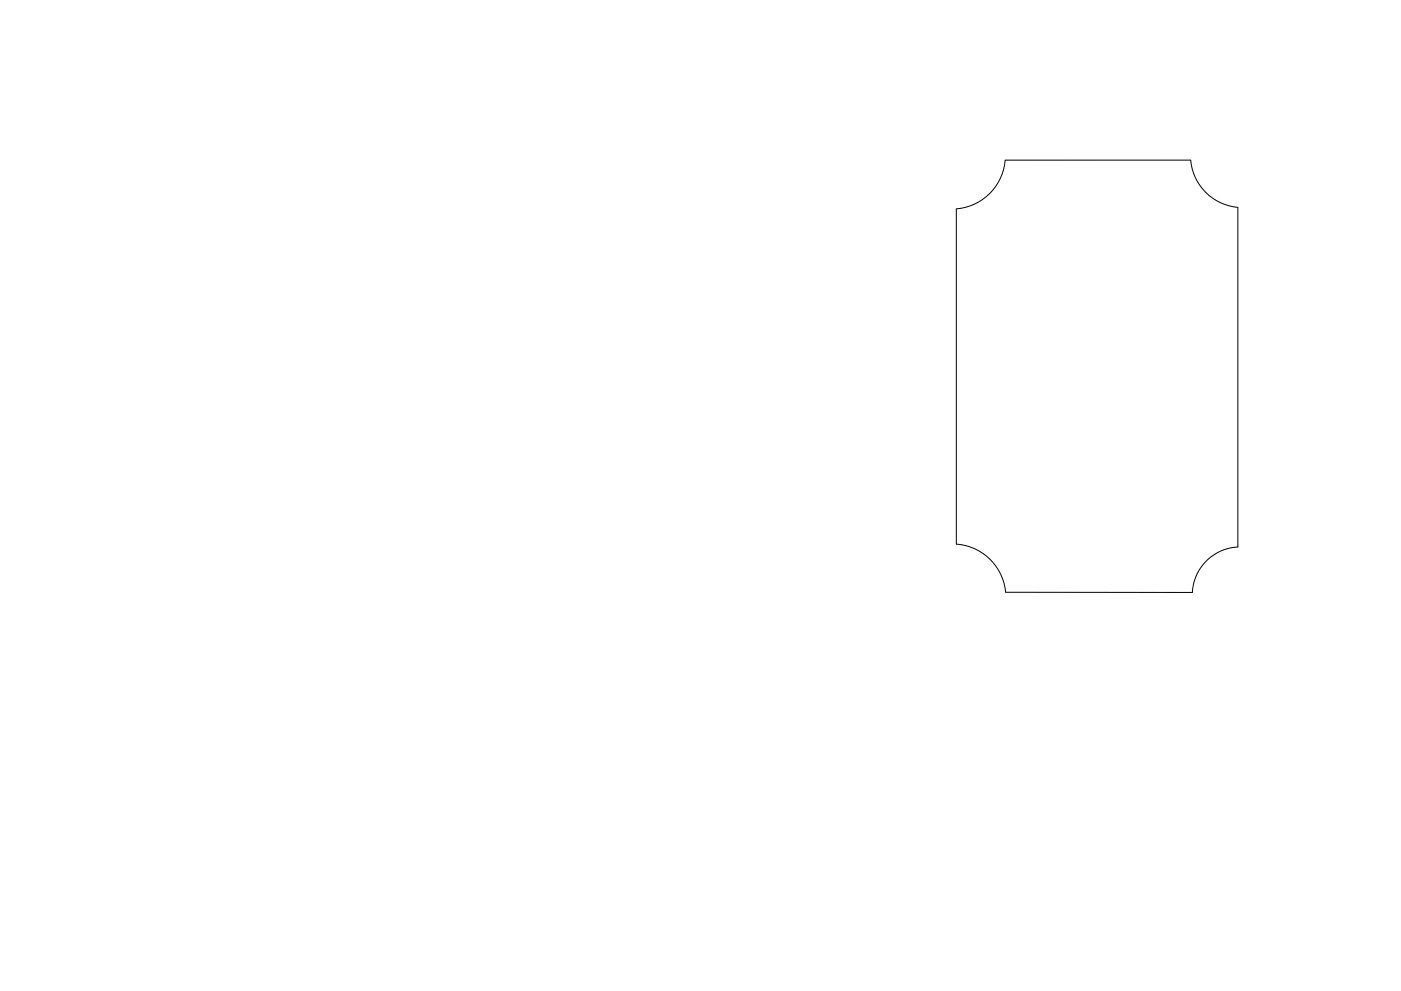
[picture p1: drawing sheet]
<svg xmlns="http://www.w3.org/2000/svg" width="297mm" height="210mm" viewBox="0 0 297 210" stroke-linecap="round" stroke-linejoin="round" font-family="sans-serif">
<path d="M202.8 44.3v71.1M202.8 44.3a11.3 11.3 0 0 0 10.3-10.3h39.4a11 11 0 0 0 10 10v72a10.2 10.2 0 0 0-9.7 9.7l-39.6-.1a11.3 11.3 0 0 0-10.4-10.2" fill="none" stroke="#000" stroke-width=".21"/>
</svg>
